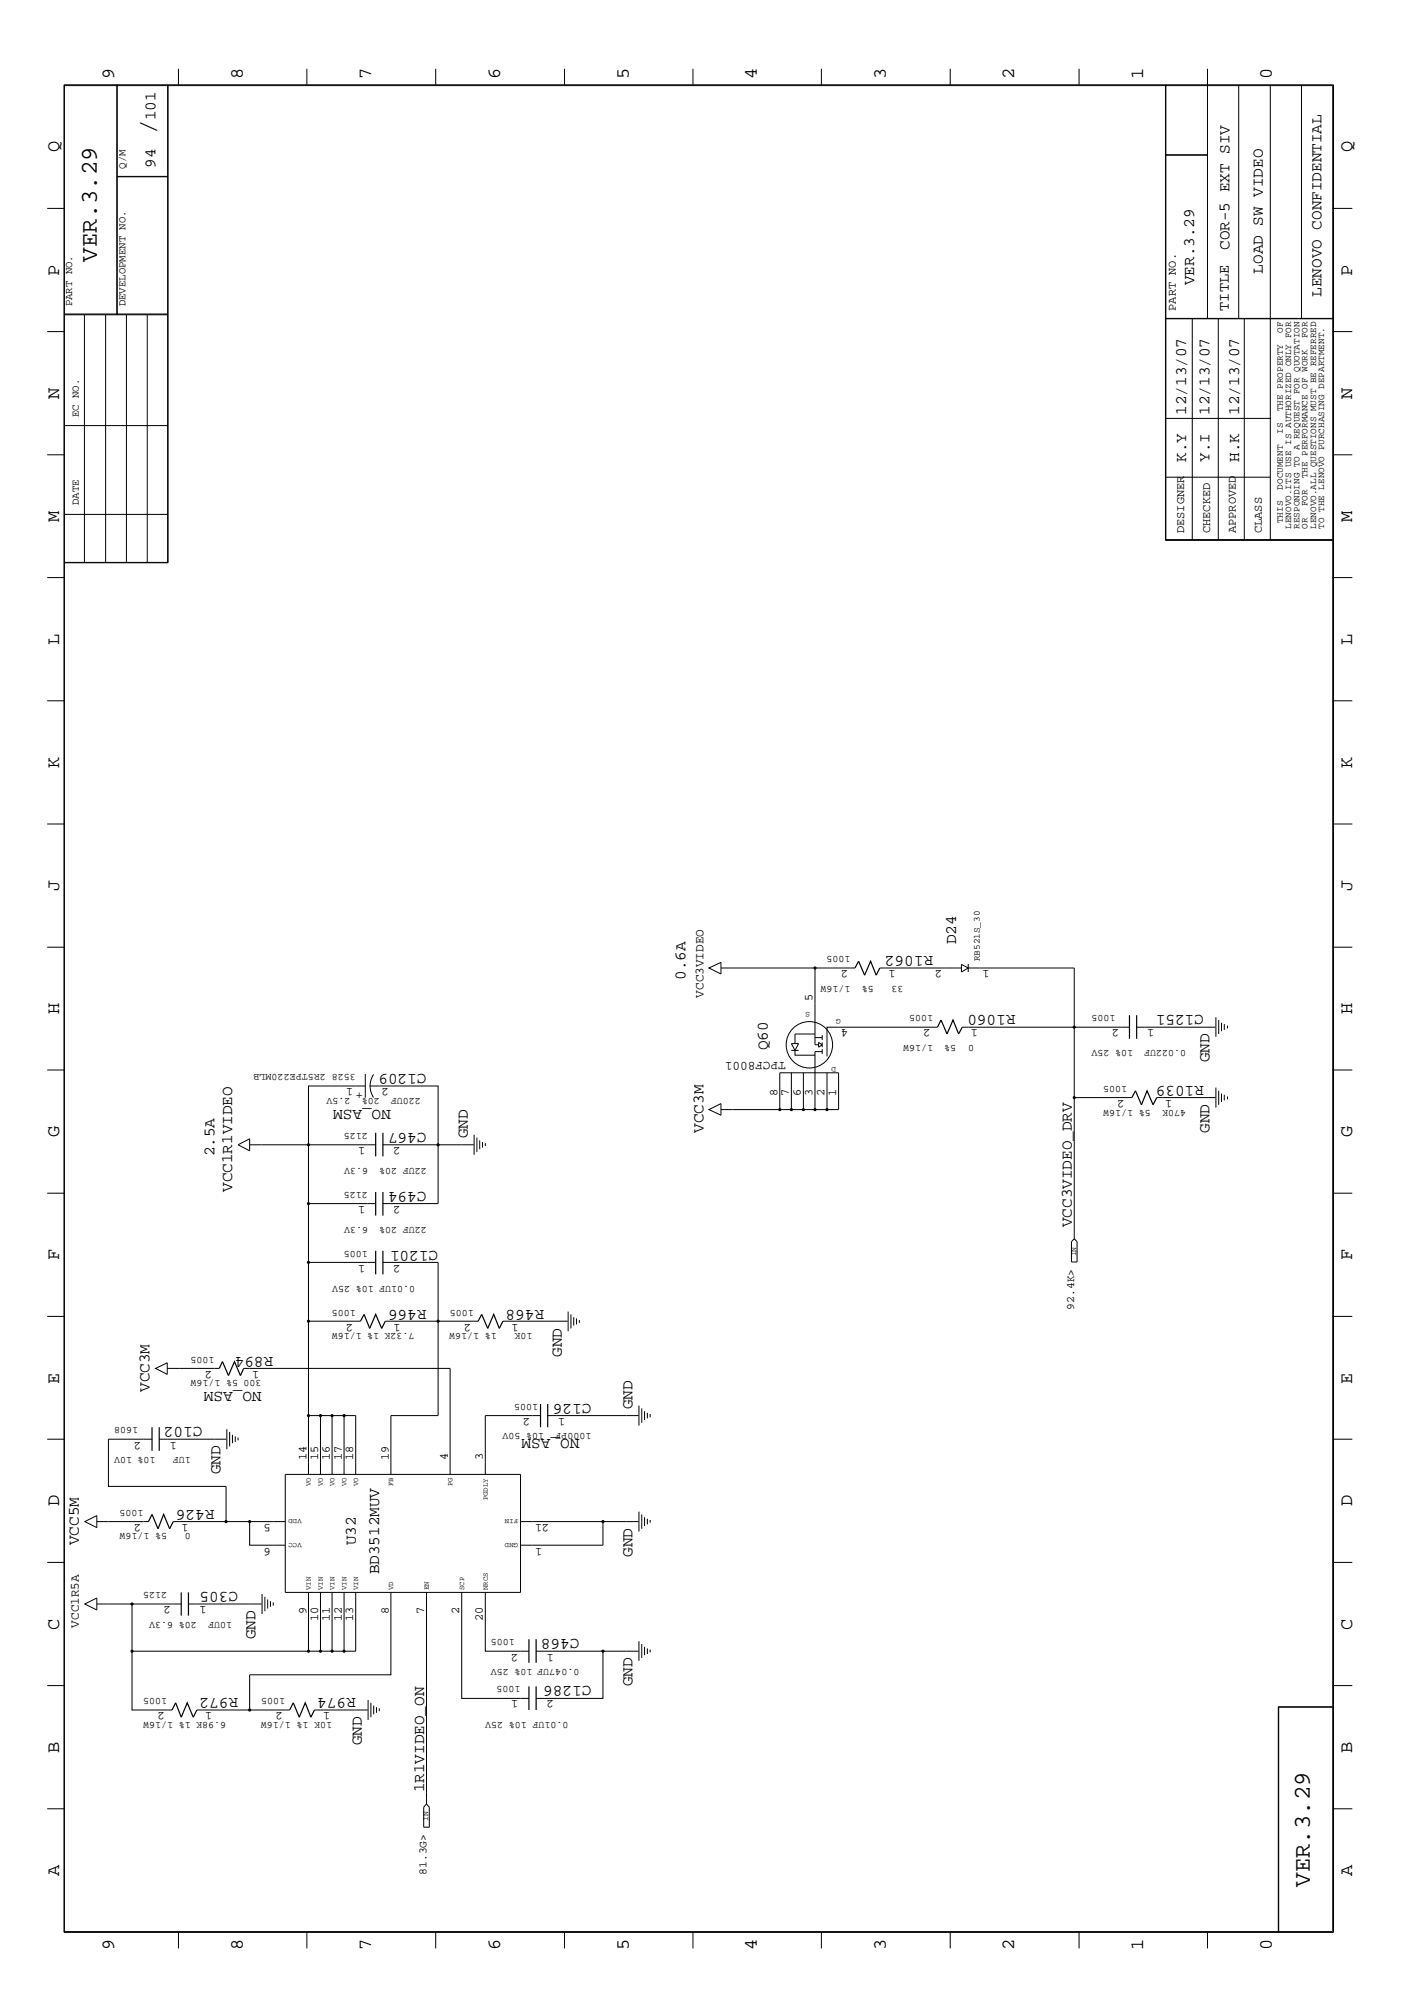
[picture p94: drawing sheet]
<svg xmlns="http://www.w3.org/2000/svg" width="300mm" height="423mm" viewBox="0 0 300 423" stroke-linecap="round" stroke-linejoin="round" font-family="sans-serif">
<defs><g id="words">
<text font-size="5.2" x="32.9" y="28.4" transform="rotate(-90 32.9 28.4)">/</text>
<g font-size="5.1">
<text x="20.5" y="55.4" transform="rotate(-90 20.5 55.4)">VER.3.29</text>
<text x="277.2" y="399.4" transform="rotate(-90 277.2 399.4)">VER.3.29</text>
</g>
<g font-size="4">
<text x="24.1" y="16.7" transform="rotate(-90 24.1 16.7)">9</text>
<text x="51.4" y="16.7" transform="rotate(-90 51.4 16.7)">8</text>
<text x="78.6" y="16.7" transform="rotate(-90 78.6 16.7)">7</text>
<text x="105.8" y="16.7" transform="rotate(-90 105.8 16.7)">6</text>
<text x="133.1" y="16.7" transform="rotate(-90 133.1 16.7)">5</text>
<text x="160.2" y="16.7" transform="rotate(-90 160.2 16.7)">4</text>
<text x="187.5" y="16.7" transform="rotate(-90 187.5 16.7)">3</text>
<text x="214.6" y="16.7" transform="rotate(-90 214.6 16.7)">2</text>
<text x="241.9" y="16.7" transform="rotate(-90 241.9 16.7)">1</text>
<text x="269.2" y="16.7" transform="rotate(-90 269.2 16.7)">0</text>
<text x="12.5" y="32.3" transform="rotate(-90 12.5 32.3)">Q</text>
<text x="286.2" y="32.3" transform="rotate(-90 286.2 32.3)">Q</text>
<text x="12.5" y="58.3" transform="rotate(-90 12.5 58.3)">P</text>
<text x="286.2" y="58.3" transform="rotate(-90 286.2 58.3)">P</text>
<text x="12.5" y="84.4" transform="rotate(-90 12.5 84.4)">N</text>
<text x="286.2" y="84.4" transform="rotate(-90 286.2 84.4)">N</text>
<text x="12.5" y="110.5" transform="rotate(-90 12.5 110.5)">M</text>
<text x="286.2" y="110.5" transform="rotate(-90 286.2 110.5)">M</text>
<text x="12.5" y="136.5" transform="rotate(-90 12.5 136.5)">L</text>
<text x="286.2" y="136.5" transform="rotate(-90 286.2 136.5)">L</text>
<text x="12.5" y="162.6" transform="rotate(-90 12.5 162.6)">K</text>
<text x="286.2" y="162.6" transform="rotate(-90 286.2 162.6)">K</text>
<text x="12.5" y="188.6" transform="rotate(-90 12.5 188.6)">J</text>
<text x="286.2" y="188.6" transform="rotate(-90 286.2 188.6)">J</text>
<text x="12.5" y="214.7" transform="rotate(-90 12.5 214.7)">H</text>
<text x="286.2" y="214.7" transform="rotate(-90 286.2 214.7)">H</text>
<text x="12.5" y="240.7" transform="rotate(-90 12.5 240.7)">G</text>
<text x="286.2" y="240.7" transform="rotate(-90 286.2 240.7)">G</text>
<text x="12.5" y="266.8" transform="rotate(-90 12.5 266.8)">F</text>
<text x="286.2" y="266.8" transform="rotate(-90 286.2 266.8)">F</text>
<text x="12.5" y="292.9" transform="rotate(-90 12.5 292.9)">E</text>
<text x="286.2" y="292.9" transform="rotate(-90 286.2 292.9)">E</text>
<text x="12.5" y="318.9" transform="rotate(-90 12.5 318.9)">D</text>
<text x="286.2" y="318.9" transform="rotate(-90 286.2 318.9)">D</text>
<text x="12.5" y="344.9" transform="rotate(-90 12.5 344.9)">C</text>
<text x="286.2" y="344.9" transform="rotate(-90 286.2 344.9)">C</text>
<text x="12.5" y="371" transform="rotate(-90 12.5 371)">B</text>
<text x="286.2" y="371" transform="rotate(-90 286.2 371)">B</text>
<text x="12.5" y="397" transform="rotate(-90 12.5 397)">A</text>
<text x="286.2" y="397" transform="rotate(-90 286.2 397)">A</text>
<text x="24.1" y="412.7" transform="rotate(-90 24.1 412.7)">9</text>
<text x="51.4" y="412.7" transform="rotate(-90 51.4 412.7)">8</text>
<text x="78.6" y="412.7" transform="rotate(-90 78.6 412.7)">7</text>
<text x="105.8" y="412.7" transform="rotate(-90 105.8 412.7)">6</text>
<text x="133.1" y="412.7" transform="rotate(-90 133.1 412.7)">5</text>
<text x="160.2" y="412.7" transform="rotate(-90 160.2 412.7)">4</text>
<text x="187.5" y="412.7" transform="rotate(-90 187.5 412.7)">3</text>
<text x="214.6" y="412.7" transform="rotate(-90 214.6 412.7)">2</text>
<text x="241.9" y="412.7" transform="rotate(-90 241.9 412.7)">1</text>
<text x="269.2" y="412.7" transform="rotate(-90 269.2 412.7)">0</text>
</g>
<g font-size="3.4">
<text x="32.9" y="25.5" transform="rotate(-90 32.9 25.5)">101</text>
<text x="32.9" y="35.5" transform="rotate(-90 32.9 35.5)">94</text>
<text x="260.2" y="52.9" transform="rotate(-90 260.2 52.9)">COR-5 EXT SIV</text>
<text x="267.2" y="57.9" transform="rotate(-90 267.2 57.9)">LOAD SW VIDEO</text>
<text x="252.7" y="60.4" transform="rotate(-90 252.7 60.4)">VER.3.29</text>
<text x="279.7" y="62.8" transform="rotate(-90 279.7 62.8)">LENOVO CONFIDENTIAL</text>
<text x="251" y="87.8" transform="rotate(-90 251 87.8)">12/13/07</text>
<text x="255.9" y="87.8" transform="rotate(-90 255.9 87.8)">12/13/07</text>
<text x="262.2" y="87.8" transform="rotate(-90 262.2 87.8)">12/13/07</text>
<text x="251" y="97.8" transform="rotate(-90 251 97.8)">K.Y</text>
<text x="255.9" y="97.8" transform="rotate(-90 255.9 97.8)">Y.I</text>
<text x="262.2" y="97.8" transform="rotate(-90 262.2 97.8)">H.K</text>
<text x="197.4" y="202.4" transform="rotate(-180 197.4 202.4)">R1062</text>
<text x="202.4" y="199.9" transform="rotate(-90 202.4 199.9)">D24</text>
<text x="145" y="207.4" transform="rotate(-90 145 207.4)">0.6A</text>
<text x="214.9" y="214.9" transform="rotate(-180 214.9 214.9)">R1060</text>
<text x="254.8" y="214.9" transform="rotate(-180 254.8 214.9)">C1251</text>
<text x="90.3" y="227.3" transform="rotate(-180 90.3 227.3)">C1209</text>
<text x="162.5" y="222.3" transform="rotate(-90 162.5 222.3)">Q60</text>
<text x="255.9" y="224.9" transform="rotate(-90 255.9 224.9)">GND</text>
<text x="254.8" y="229.9" transform="rotate(-180 254.8 229.9)">R1039</text>
<text x="82.7" y="234.9" transform="rotate(-180 82.7 234.9)">NO_ASM</text>
<text x="90.3" y="239.8" transform="rotate(-180 90.3 239.8)">C467</text>
<text x="148.8" y="239.8" transform="rotate(-90 148.8 239.8)">VCC3M</text>
<text x="255.9" y="239.8" transform="rotate(-90 255.9 239.8)">GND</text>
<text x="45.4" y="244.8" transform="rotate(-90 45.4 244.8)">2.5A</text>
<text x="99" y="241" transform="rotate(-90 99 241)">GND</text>
<text x="49.1" y="252.3" transform="rotate(-90 49.1 252.3)">VCC1R1VIDEO</text>
<text x="90.3" y="252.3" transform="rotate(-180 90.3 252.3)">C494</text>
<text x="226.8" y="259.8" transform="rotate(-90 226.8 259.8)">VCC3VIDEO_DRV</text>
<text x="92.7" y="264.8" transform="rotate(-180 92.7 264.8)">C1201</text>
<text x="90.3" y="277.2" transform="rotate(-180 90.3 277.2)">R466</text>
<text x="115.1" y="277.2" transform="rotate(-180 115.1 277.2)">R468</text>
<text x="57.8" y="287.2" transform="rotate(-180 57.8 287.2)">R894</text>
<text x="118.9" y="287.2" transform="rotate(-90 118.9 287.2)">GND</text>
<text x="31.7" y="294.6" transform="rotate(-90 31.7 294.6)">VCC3M</text>
<text x="55.4" y="294.6" transform="rotate(-180 55.4 294.6)">NO_ASM</text>
<text x="125.1" y="297.2" transform="rotate(-180 125.1 297.2)">C126</text>
<text x="133.9" y="298.3" transform="rotate(-90 133.9 298.3)">GND</text>
<text x="42.8" y="302.1" transform="rotate(-180 42.8 302.1)">C102</text>
<text x="122.6" y="304.6" transform="rotate(-180 122.6 304.6)">NO_ASM</text>
<text x="46.7" y="312.1" transform="rotate(-90 46.7 312.1)">GND</text>
<text x="45.4" y="319.6" transform="rotate(-180 45.4 319.6)">R426</text>
<text x="16.7" y="327.1" transform="rotate(-90 16.7 327.1)">VCC5M</text>
<text x="75.3" y="327.1" transform="rotate(-90 75.3 327.1)">U32</text>
<text x="133.9" y="329.5" transform="rotate(-90 133.9 329.5)">GND</text>
<text x="80.3" y="333.2" transform="rotate(-90 80.3 333.2)">BD3512MUV</text>
<text x="50.4" y="337.1" transform="rotate(-180 50.4 337.1)">C305</text>
<text x="54.1" y="347" transform="rotate(-90 54.1 347)">GND</text>
<text x="122.6" y="347" transform="rotate(-180 122.6 347)">C468</text>
<text x="50.4" y="359.5" transform="rotate(-180 50.4 359.5)">R972</text>
<text x="75.3" y="359.5" transform="rotate(-180 75.3 359.5)">R974</text>
<text x="125.1" y="357" transform="rotate(-180 125.1 357)">C1286</text>
<text x="133.9" y="357" transform="rotate(-90 133.9 357)">GND</text>
<text x="76.5" y="369.4" transform="rotate(-90 76.5 369.4)">GND</text>
<text x="89.7" y="379.4" transform="rotate(-90 89.7 379.4)">1R1VIDEO_ON</text>
</g>
<text font-size="3.2" x="260" y="65.8" transform="rotate(-90 260 65.8)">TITLE</text>
<g font-size="2.7">
<text x="148.8" y="211.2" transform="rotate(-90 148.8 211.2)">VCC3VIDEO</text>
<text x="166.3" y="224.9" transform="rotate(-180 166.3 224.9)">TPCF8001</text>
<text x="76.9" y="231.1" transform="rotate(-180 76.9 231.1)">+</text>
<text x="16.7" y="344.5" transform="rotate(-90 16.7 344.5)">VCC1R5A</text>
</g>
<g font-size="2.5">
<text x="248.8" y="65.8" transform="rotate(-90 248.8 65.8)">PART NO.</text>
<text x="250.6" y="112.9" transform="rotate(-90 250.6 112.9)">DESIGNER</text>
<text x="256.1" y="112.9" transform="rotate(-90 256.1 112.9)">CHECKED</text>
<text x="261.5" y="112.9" transform="rotate(-90 261.5 112.9)">APPROVED</text>
<text x="267" y="112.9" transform="rotate(-90 267 112.9)">CLASS</text>
<text x="179.5" y="205.4" transform="rotate(-180 179.5 205.4)">2</text>
<text x="189.5" y="205.4" transform="rotate(-180 189.5 205.4)">1</text>
<text x="199.4" y="205.4" transform="rotate(-180 199.4 205.4)">2</text>
<text x="209.4" y="205.4" transform="rotate(-180 209.4 205.4)">1</text>
<text x="172" y="211.9" transform="rotate(-90 172 211.9)">5</text>
<text x="179.5" y="217.8" transform="rotate(-180 179.5 217.8)">4</text>
<text x="196.9" y="217.8" transform="rotate(-180 196.9 217.8)">2</text>
<text x="206.9" y="217.8" transform="rotate(-180 206.9 217.8)">1</text>
<text x="236.8" y="217.8" transform="rotate(-180 236.8 217.8)">2</text>
<text x="244.3" y="217.8" transform="rotate(-180 244.3 217.8)">1</text>
<text x="74.8" y="230.4" transform="rotate(-180 74.8 230.4)">1</text>
<text x="82.3" y="230.4" transform="rotate(-180 82.3 230.4)">2</text>
<text x="164.5" y="231.9" transform="rotate(-90 164.5 231.9)">8</text>
<text x="167" y="231.9" transform="rotate(-90 167 231.9)">7</text>
<text x="169.5" y="231.9" transform="rotate(-90 169.5 231.9)">6</text>
<text x="172" y="231.9" transform="rotate(-90 172 231.9)">3</text>
<text x="174.5" y="231.9" transform="rotate(-90 174.5 231.9)">2</text>
<text x="177" y="231.9" transform="rotate(-90 177 231.9)">1</text>
<text x="238" y="232.8" transform="rotate(-180 238 232.8)">2</text>
<text x="248.1" y="232.8" transform="rotate(-180 248.1 232.8)">1</text>
<text x="77.3" y="242.8" transform="rotate(-180 77.3 242.8)">1</text>
<text x="84.8" y="242.8" transform="rotate(-180 84.8 242.8)">2</text>
<text x="77.3" y="255.3" transform="rotate(-180 77.3 255.3)">1</text>
<text x="84.8" y="255.3" transform="rotate(-180 84.8 255.3)">2</text>
<text x="77.3" y="267.7" transform="rotate(-180 77.3 267.7)">1</text>
<text x="84.8" y="267.7" transform="rotate(-180 84.8 267.7)">2</text>
<text x="74.8" y="280.2" transform="rotate(-180 74.8 280.2)">2</text>
<text x="84.8" y="280.2" transform="rotate(-180 84.8 280.2)">1</text>
<text x="99.7" y="280.2" transform="rotate(-180 99.7 280.2)">2</text>
<text x="109.7" y="280.2" transform="rotate(-180 109.7 280.2)">1</text>
<text x="44.9" y="290.2" transform="rotate(-180 44.9 290.2)">2</text>
<text x="54.9" y="290.2" transform="rotate(-180 54.9 290.2)">1</text>
<text x="29.9" y="305.1" transform="rotate(-180 29.9 305.1)">2</text>
<text x="37.4" y="305.1" transform="rotate(-180 37.4 305.1)">1</text>
<text x="112.2" y="300.1" transform="rotate(-180 112.2 300.1)">2</text>
<text x="119.6" y="300.1" transform="rotate(-180 119.6 300.1)">1</text>
<text x="64.9" y="309.1" transform="rotate(-90 64.9 309.1)">14</text>
<text x="67.3" y="309.1" transform="rotate(-90 67.3 309.1)">15</text>
<text x="69.8" y="309.1" transform="rotate(-90 69.8 309.1)">16</text>
<text x="72.3" y="309.1" transform="rotate(-90 72.3 309.1)">17</text>
<text x="74.8" y="309.1" transform="rotate(-90 74.8 309.1)">18</text>
<text x="82.3" y="309.1" transform="rotate(-90 82.3 309.1)">19</text>
<text x="94.7" y="309.1" transform="rotate(-90 94.7 309.1)">4</text>
<text x="102.2" y="309.1" transform="rotate(-90 102.2 309.1)">3</text>
<text x="29.9" y="322.6" transform="rotate(-180 29.9 322.6)">2</text>
<text x="39.9" y="322.6" transform="rotate(-180 39.9 322.6)">1</text>
<text x="57.3" y="322.6" transform="rotate(-180 57.3 322.6)">5</text>
<text x="116.2" y="322.6" transform="rotate(-180 116.2 322.6)">21</text>
<text x="57.3" y="327.6" transform="rotate(-180 57.3 327.6)">6</text>
<text x="114.7" y="327.6" transform="rotate(-180 114.7 327.6)">1</text>
<text x="36.2" y="340" transform="rotate(-180 36.2 340)">2</text>
<text x="43.7" y="340" transform="rotate(-180 43.7 340)">1</text>
<text x="64.9" y="341.5" transform="rotate(-90 64.9 341.5)">9</text>
<text x="82.3" y="341.5" transform="rotate(-90 82.3 341.5)">8</text>
<text x="89.7" y="341.5" transform="rotate(-90 89.7 341.5)">7</text>
<text x="97.2" y="341.5" transform="rotate(-90 97.2 341.5)">2</text>
<text x="67.3" y="343.1" transform="rotate(-90 67.3 343.1)">10</text>
<text x="69.8" y="343.1" transform="rotate(-90 69.8 343.1)">11</text>
<text x="72.3" y="343.1" transform="rotate(-90 72.3 343.1)">12</text>
<text x="74.8" y="343.1" transform="rotate(-90 74.8 343.1)">13</text>
<text x="102.2" y="343.1" transform="rotate(-90 102.2 343.1)">20</text>
<text x="109.6" y="350" transform="rotate(-180 109.6 350)">2</text>
<text x="117.2" y="350" transform="rotate(-180 117.2 350)">1</text>
<text x="109.6" y="359.9" transform="rotate(-180 109.6 359.9)">1</text>
<text x="117.2" y="359.9" transform="rotate(-180 117.2 359.9)">2</text>
<text x="34.9" y="362.5" transform="rotate(-180 34.9 362.5)">2</text>
<text x="44.9" y="362.5" transform="rotate(-180 44.9 362.5)">1</text>
<text x="59.9" y="362.5" transform="rotate(-180 59.9 362.5)">2</text>
<text x="69.9" y="362.5" transform="rotate(-180 69.9 362.5)">1</text>
</g>
<g font-size="2.4">
<text x="227.3" y="277.2" transform="rotate(-90 227.3 277.2)">92.4K&gt;</text>
<text x="90.3" y="396.8" transform="rotate(-90 90.3 396.8)">81.3G&gt;</text>
</g>
<g font-size="2.3">
<text x="26.6" y="35.7" transform="rotate(-90 26.6 35.7)">Q/M</text>
<text x="15.2" y="64.9" transform="rotate(-90 15.2 64.9)">PART NO.</text>
<text x="26.6" y="64.9" transform="rotate(-90 26.6 64.9)">DEVELOPMENT NO.</text>
<text x="16.7" y="88.3" transform="rotate(-90 16.7 88.3)">EC NO.</text>
<text x="16.7" y="106.9" transform="rotate(-90 16.7 106.9)">DATE</text>
</g>
<g font-size="2.1">
<text x="180" y="202.4" transform="rotate(-180 180 202.4)">1005</text>
<text x="180" y="208.7" transform="rotate(-180 180 208.7)">1/16W</text>
<text x="184.9" y="208.7" transform="rotate(-180 184.9 208.7)">5%</text>
<text x="191.2" y="208.7" transform="rotate(-180 191.2 208.7)">33</text>
<text x="197.4" y="214.9" transform="rotate(-180 197.4 214.9)">1005</text>
<text x="236.1" y="214.9" transform="rotate(-180 236.1 214.9)">1005</text>
<text x="197.4" y="221.1" transform="rotate(-180 197.4 221.1)">1/16W</text>
<text x="202.4" y="221.1" transform="rotate(-180 202.4 221.1)">5%</text>
<text x="206.2" y="221.1" transform="rotate(-180 206.2 221.1)">0</text>
<text x="75.3" y="227.3" transform="rotate(-180 75.3 227.3)">3528 2R5TPE220MLB</text>
<text x="239.8" y="222.3" transform="rotate(-180 239.8 222.3)">10% 25V</text>
<text x="251" y="222.3" transform="rotate(-180 251 222.3)">0.022UF</text>
<text x="74.2" y="232.3" transform="rotate(-180 74.2 232.3)">2.5V</text>
<text x="80.3" y="232.3" transform="rotate(-180 80.3 232.3)">20%</text>
<text x="89.1" y="232.3" transform="rotate(-180 89.1 232.3)">220UF</text>
<text x="238.5" y="229.9" transform="rotate(-180 238.5 229.9)">1005</text>
<text x="77.8" y="239.8" transform="rotate(-180 77.8 239.8)">2125</text>
<text x="243.5" y="234.9" transform="rotate(-180 243.5 234.9)">5% 1/16W</text>
<text x="251" y="234.9" transform="rotate(-180 251 234.9)">470K</text>
<text x="77.9" y="247.3" transform="rotate(-180 77.9 247.3)">6.3V</text>
<text x="90.3" y="247.3" transform="rotate(-180 90.3 247.3)">22UF 20%</text>
<text x="77.8" y="252.3" transform="rotate(-180 77.8 252.3)">2125</text>
<text x="77.9" y="259.8" transform="rotate(-180 77.9 259.8)">6.3V</text>
<text x="90.3" y="259.8" transform="rotate(-180 90.3 259.8)">22UF 20%</text>
<text x="77.8" y="264.8" transform="rotate(-180 77.8 264.8)">1005</text>
<text x="87.9" y="272.2" transform="rotate(-180 87.9 272.2)">0.01UF 10% 25V</text>
<text x="75.3" y="277.2" transform="rotate(-180 75.3 277.2)">1005</text>
<text x="100.2" y="277.2" transform="rotate(-180 100.2 277.2)">1005</text>
<text x="45.4" y="287.2" transform="rotate(-180 45.4 287.2)">1005</text>
<text x="87.7" y="282.2" transform="rotate(-180 87.7 282.2)">7.32K 1% 1/16W</text>
<text x="105.2" y="282.2" transform="rotate(-180 105.2 282.2)">1% 1/16W</text>
<text x="112.7" y="282.2" transform="rotate(-180 112.7 282.2)">10K</text>
<text x="50.4" y="292.2" transform="rotate(-180 50.4 292.2)">5% 1/16W</text>
<text x="55.4" y="292.2" transform="rotate(-180 55.4 292.2)">300</text>
<text x="113.9" y="297.2" transform="rotate(-180 113.9 297.2)">1005</text>
<text x="29.2" y="302.1" transform="rotate(-180 29.2 302.1)">1608</text>
<text x="115.1" y="303.4" transform="rotate(-180 115.1 303.4)">10% 50V</text>
<text x="125.1" y="303.4" transform="rotate(-180 125.1 303.4)">1000PF</text>
<text x="32.9" y="308.4" transform="rotate(-180 32.9 308.4)">10% 10V</text>
<text x="40.4" y="308.4" transform="rotate(-180 40.4 308.4)">1UF</text>
<text x="30.4" y="319.6" transform="rotate(-180 30.4 319.6)">1005</text>
<text x="35.4" y="324.5" transform="rotate(-180 35.4 324.5)">5% 1/16W</text>
<text x="40.4" y="324.5" transform="rotate(-180 40.4 324.5)">0</text>
<text x="35.4" y="337.1" transform="rotate(-180 35.4 337.1)">2125</text>
<text x="41.7" y="343.2" transform="rotate(-180 41.7 343.2)">20% 6.3V</text>
<text x="49.1" y="343.2" transform="rotate(-180 49.1 343.2)">10UF</text>
<text x="109" y="347" transform="rotate(-180 109 347)">1005</text>
<text x="122.6" y="353.2" transform="rotate(-180 122.6 353.2)">0.047UF 10% 25V</text>
<text x="35.4" y="359.5" transform="rotate(-180 35.4 359.5)">1005</text>
<text x="60.4" y="359.5" transform="rotate(-180 60.4 359.5)">1005</text>
<text x="110.2" y="357" transform="rotate(-180 110.2 357)">1005</text>
<text x="47.8" y="364.4" transform="rotate(-180 47.8 364.4)">6.98K 1% 1/16W</text>
<text x="70.3" y="364.4" transform="rotate(-180 70.3 364.4)">10K 1% 1/16W</text>
<text x="120.3" y="364.4" transform="rotate(-180 120.3 364.4)">0.01UF 10% 25V</text>
</g>
<g font-size="2">
<text x="271.4" y="70.4" transform="rotate(-90 271.4 70.4)">OF</text>
<text x="276.7" y="71.6" transform="rotate(-90 276.7 71.6)">FOR</text>
<text x="271.4" y="87" transform="rotate(-90 271.4 87)">THE PROPERTY</text>
<text x="271.4" y="91.8" transform="rotate(-90 271.4 91.8)">IS</text>
<text x="276.7" y="101.3" transform="rotate(-90 276.7 101.3)">THE PERFORMANCE OF WORK</text>
<text x="271.4" y="103.6" transform="rotate(-90 271.4 103.6)">DOCUMENT</text>
<text x="276.7" y="107.2" transform="rotate(-90 276.7 107.2)">FOR</text>
<text x="271.4" y="110.7" transform="rotate(-90 271.4 110.7)">THIS</text>
<text x="273.2" y="111.9" transform="rotate(-90 273.2 111.9)">LENOVO.ITS USE IS AUTHORIZED ONLY FOR</text>
<text x="275" y="111.9" transform="rotate(-90 275 111.9)">RESPONDING TO A REQUEST FOR QUOTATION</text>
<text x="276.7" y="111.9" transform="rotate(-90 276.7 111.9)">OR</text>
<text x="278.6" y="111.9" transform="rotate(-90 278.6 111.9)">LENOVO.ALL QUESTIONS MUST BE REFERRED</text>
<text x="280.2" y="111.9" transform="rotate(-90 280.2 111.9)">TO THE LENOVO PURCHASING DEPARTMENT.</text>
<text x="207.3" y="203.5" transform="rotate(-90 207.3 203.5)">RB521S_30</text>
</g>
<g font-size="1.7">
<text x="171.5" y="214.1" transform="rotate(-180 171.5 214.1)">S</text>
<text x="178" y="215.6" transform="rotate(-180 178 215.6)">G</text>
<text x="177" y="225.9" transform="rotate(-180 177 225.9)">D</text>
<text x="227.8" y="265.9" transform="rotate(-90 227.8 265.9)">IN</text>
<text x="90.6" y="385.4" transform="rotate(-90 90.6 385.4)">IN</text>
</g>
<g font-size="1.6">
<text x="65.8" y="314.6" transform="rotate(-90 65.8 314.6)">VO</text>
<text x="68.3" y="314.6" transform="rotate(-90 68.3 314.6)">VO</text>
<text x="70.8" y="314.6" transform="rotate(-90 70.8 314.6)">VO</text>
<text x="73.3" y="314.6" transform="rotate(-90 73.3 314.6)">VO</text>
<text x="75.8" y="314.6" transform="rotate(-90 75.8 314.6)">VO</text>
<text x="83.2" y="314.6" transform="rotate(-90 83.2 314.6)">FB</text>
<text x="95.8" y="314.6" transform="rotate(-90 95.8 314.6)">PG</text>
<text x="103.2" y="317.6" transform="rotate(-90 103.2 317.6)">PGDLY</text>
<text x="63.8" y="321.6" transform="rotate(-180 63.8 321.6)">VDD</text>
<text x="109.6" y="321.6" transform="rotate(-180 109.6 321.6)">FIN</text>
<text x="63.8" y="326.6" transform="rotate(-180 63.8 326.6)">VCC</text>
<text x="109.6" y="326.6" transform="rotate(-180 109.6 326.6)">GND</text>
<text x="65.8" y="336.5" transform="rotate(-90 65.8 336.5)">VIN</text>
<text x="68.3" y="336.5" transform="rotate(-90 68.3 336.5)">VIN</text>
<text x="70.8" y="336.5" transform="rotate(-90 70.8 336.5)">VIN</text>
<text x="73.3" y="336.5" transform="rotate(-90 73.3 336.5)">VIN</text>
<text x="75.8" y="336.5" transform="rotate(-90 75.8 336.5)">VIN</text>
<text x="83.2" y="336.5" transform="rotate(-90 83.2 336.5)">VD</text>
<text x="90.8" y="336.5" transform="rotate(-90 90.8 336.5)">EN</text>
<text x="98.2" y="336.5" transform="rotate(-90 98.2 336.5)">SCP</text>
<text x="103.2" y="336.5" transform="rotate(-90 103.2 336.5)">NRCS</text>
</g>
</g></defs>
<g fill="none" stroke="#000" stroke-width=".25">
<path d="M180.9 204.9l.8-1.4 1.3 2.9 1.2-2.9 1.2 2.9 .8-1.5M198.4 217.4l.7-1.5 1.3 3 1.3-3 1.2 3 .7-1.5M239 214.9v5M240.5 214.9v5M79.5 239.8v5M81 239.8v5M239.5 232.3l.8-1.4 1.3 2.9 1.1-2.9 1.3 2.9 .8-1.5M79.5 252.3v5M81 252.3v5M76.3 279.7l.7-1.5 1.2 3 1.3-3 1.3 3 .7-1.5M79.5 264.8v4.9M81 264.8v4.9"/>
<path d="M101.2 279.7l.7-1.5 1.3 3 1.3-3 1.2 3 .7-1.5M46.4 289.6l.7-1.4 1.2 3 1.3-3 1.3 3 .7-1.6M114.4 297.2v4.9M115.9 297.2v4.9M32.2 302.1v5M33.7 302.1v5M31.4 322.1l.8-1.6 1.2 3.1 1.2-3.1 1.3 3.1 .8-1.5M38.4 337.1v4.9M39.9 337.1v4.9M111.9 347v5M111.9 357v4.9M113.5 347v5"/>
<path d="M113.5 357v4.9M36.4 361.9l.8-1.5 1.2 3.1 1.2-3.1 1.3 3.1 .8-1.6M61.3 361.9l.8-1.5 1.2 3.1 1.3-3.1 1.2 3.1 .7-1.6"/>
</g>
<g fill="none" stroke="#000" stroke-width=".21">
<path d="M13.5 17.9h268.7v391.1h-268.7zM13.6 18.1h268.4v390.8h-268.4zM24.7 17.9v48.7M24.8 17.9v48.7M35.5 17.9v101.2M35.6 17.9v101.2h-22.1M37.8 14.6v3.3M64.9 14.6v3.3M92.2 14.6v3.3M119.5 14.6v3.3M146.6 14.6v3.3M173.8 14.6v3.3"/>
<path d="M201.1 14.6v3.3M228.3 14.6v3.3M246.6 17.9v96.5h35.4M246.7 17.9v96.5M255.5 14.6v52.9M262.1 17.9v49.6M268.8 17.9v96.5M275.4 17.9v49.6M24.8 37.4h10.8M24.8 37.3h10.8M246.6 32.9h8.9M246.6 32.8h8.9"/>
<path d="M10 44.1h3.5M282 44.1h4.2M10 70.2h3.5M13.5 66.6h22.1M13.5 66.5h22.1M17.9 66.6v52.5M22.4 66.6v52.5M26.8 66.6v52.5M31.2 66.6v52.4M246.6 67.5h35.4M246.6 67.4h35.4M252.3 67.5v46.9"/>
<path d="M257.8 67.5v46.9M263.3 67.5v46.9M282 70.2h4.2M10 96.3h3.5M13.5 90.1h22.1M246.6 88.6h22.2M282 96.3h4.2M13.5 119h22.1M13.5 108.9h22.1M246.6 114.2h35.4M246.6 101h22.2M10 122.3h3.5"/>
<path d="M282 122.3h4.2M10 148.3h3.5M282 148.3h4.2M10 174.4h3.5M282 174.4h4.2M10 200.5h3.5M150 204.9l2.6-1.2v2.5zM152.6 204.9h19.9v16.2h.7M172.5 204.9h8.4M172.5 219.6h1.5M172.5 218.9h-4.3v2M174 219.1v1"/>
<path d="M186.2 204.9h17.3M198.4 217.4h-23.4v6.2M203.5 204.1l1.4 .8-1.4 .8zM204.9 204.9h22.4v12.5h-23.7M204.9 204v1.7M239 217.4h-11.7v14.9h12.2M240.5 217.4h16.7M257.3 215.3v4.2M257.9 215.9v3M258.5 216.5v1.8M259.1 216.7v1.3M259.8 217.1v.6"/>
<path d="M282 200.5h4.2M10 226.5h3.5M77.3 229.9h-12v24.9M77.3 227.3v5M78.2 229.9h14.5v24.9h-11.7M79.1 227.4a4.4 4.4 0 0 0 0 4.9M150 234.9l2.6-1.3v2.5zM152.6 234.9h12.4v-7.8h12.5v7.8h-2.5M165 234.9h2.5M167.5 222.3h1.5M167.5 227.1v7.8M168.2 222.3l.8-1.4h-1.5l.7 1.4v1.1h4.3"/>
<path d="M170 227.1v7.8h-2.5M170 234.9h2.5M173.2 220.6l.8 .5-.8 .6zM174 222.6h-1.5v12.3M174 220.6v1.1M174 222.1v1M175 227.1v7.8h-2.5M227.3 232.3v29.9M244.8 232.3h12.4M257.3 230.2v4.2M257.9 230.9v2.9M258.5 231.5v1.8"/>
<path d="M259.1 231.7v1.2M259.8 232.1v.6M282 226.5h4.2M10 252.6h3.5M50.4 242.3l2.4-1.3v2.6zM52.8 242.3h26.7M65.3 254.8v57.3M65.3 254.8h14.2M81 242.3h19.2M100.3 240.2v4.2M100.9 240.8v3M101.5 241.4v1.8"/>
<path d="M102.1 241.7v1.2M102.7 242v.6M282 252.6h4.2M10 278.6h3.5M65.3 267.2h14.2M65.3 279.7h11M81 267.2h11.7v32.4h-10v12.5M81.5 279.7h19.7M106.4 279.7h13.7M120.2 277.6v4.2M120.8 278.2v3M121.4 278.8v1.8"/>
<path d="M122 279.1v1.2M122.6 279.4v.6M227.3 262.2l.6 .6v4.3h-1.2v-4.3zM282 278.6h4.2M32.9 289.6l2.5-1.1v2.4zM35.4 289.6h11M51.6 289.6h43.7v22.5M65.3 299.6h10v12.5M67.8 299.6v12.5M70.3 299.6v12.5M72.8 299.6v12.5M114.4 299.6h-11.7v12.5"/>
<path d="M115.9 299.6h19.2M135.2 297.5v4.3M135.8 298.1v3.1M136.4 298.7v1.9M137 299v1.2M137.6 299.3v.7M10 304.6h3.5M32.2 304.6h-9.3v10h24.9v7.5M33.7 304.6h14.1M48 302.5v4.2M48.6 303.1v3.1M49.2 303.7v1.8"/>
<path d="M49.8 304v1.2M50.4 304.3v.6M60.4 312.1h49.8v25h-49.8zM135.2 320v4.2M282 304.6h4.2M10 330.7h3.5M17.9 339.5l2.6-1.3v2.6zM17.9 322.1l2.6-1.3v2.5zM20.5 339.5h17.9M20.5 322.1h10.9M27.9 339.5v10M36.7 322.1h23.7"/>
<path d="M39.9 339.5h15.5M52.8 322.1v5h7.6M55.5 337.4v4.2M56 338v3M56.6 338.6v1.8M57.2 338.9v1.2M57.8 339.2v.7M65.3 337.1v12.4M67.8 337.1v12.4M70.3 337.1v12.4M72.8 337.1v12.4M75.3 337.1v12.4h-47.4"/>
<path d="M82.7 337.1v17.4h-29.9v7.4h-11.1M90.3 337.1v44.7M97.7 337.1v22.4h14.2M102.7 337.1v12.4h9.2M110.2 322.1h17.4M135.1 322.1h-7.5v5h-17.4M135.8 320.5v3.1M136.4 321.1v1.9M137 321.5v1.2M137.6 321.7v.6M282 330.7h4.2M10 356.8h3.5"/>
<path d="M27.9 349.5v12.4h8.5M77.9 359.8v4.3M113.5 349.5h14.1M135.1 349.5h-7.5v10h-14.1M135.2 347.4v4.1M135.8 348v2.9M136.4 348.6v1.8M137 348.9v1.2M137.6 349.2v.6M282 356.8h4.2M52.8 361.9h8.5M66.5 361.9h11.3"/>
<path d="M78.5 360.4v3.1M79.1 361v1.9M79.7 361.4v1.1M80.3 361.6v.6M270.5 361.4h11.5M270.6 361.3v47.7M282 361.3h-11.5v47.7M10 382.9h3.5M90.3 381.8l.5 .7v4.3h-1.1v-4.3zM282 382.9h4.2M37.8 409v3.4M64.9 409v3.4"/>
<path d="M92.2 409v3.4M119.5 409v3.4M146.6 409v3.4M173.8 409v3.4M201.1 409v3.4M228.3 409v3.4M255.5 409v3.4"/>
<circle cx="171.3" cy="221.1" r="4.9"/>
</g>
<g fill="#000">
<circle cx="172.5" cy="204.9" r=".34"/>
<circle cx="227.3" cy="217.4" r=".34"/>
<circle cx="165" cy="234.9" r=".34"/>
<circle cx="167.5" cy="234.9" r=".34"/>
<circle cx="170" cy="234.9" r=".34"/>
<circle cx="172.5" cy="234.9" r=".34"/>
<circle cx="175" cy="234.9" r=".34"/>
<circle cx="227.3" cy="232.3" r=".34"/>
<circle cx="65.3" cy="254.8" r=".34"/>
<circle cx="65.3" cy="242.3" r=".34"/>
<circle cx="92.7" cy="242.3" r=".34"/>
<circle cx="65.3" cy="267.2" r=".34"/>
<circle cx="65.3" cy="279.7" r=".34"/>
<circle cx="92.7" cy="279.7" r=".34"/>
<circle cx="65.3" cy="299.6" r=".34"/>
<circle cx="67.8" cy="299.6" r=".34"/>
<circle cx="70.3" cy="299.6" r=".34"/>
<circle cx="72.8" cy="299.6" r=".34"/>
<circle cx="27.9" cy="339.5" r=".34"/>
<circle cx="47.8" cy="322.1" r=".34"/>
<circle cx="52.8" cy="322.1" r=".34"/>
<circle cx="127.6" cy="322.1" r=".34"/>
<circle cx="27.9" cy="349.5" r=".34"/>
<circle cx="65.3" cy="349.5" r=".34"/>
<circle cx="67.8" cy="349.5" r=".34"/>
<circle cx="70.3" cy="349.5" r=".34"/>
<circle cx="72.8" cy="349.5" r=".34"/>
<circle cx="127.6" cy="349.5" r=".34"/>
<circle cx="52.8" cy="361.9" r=".34"/>
</g>
<use href="#words"/>
</svg>
